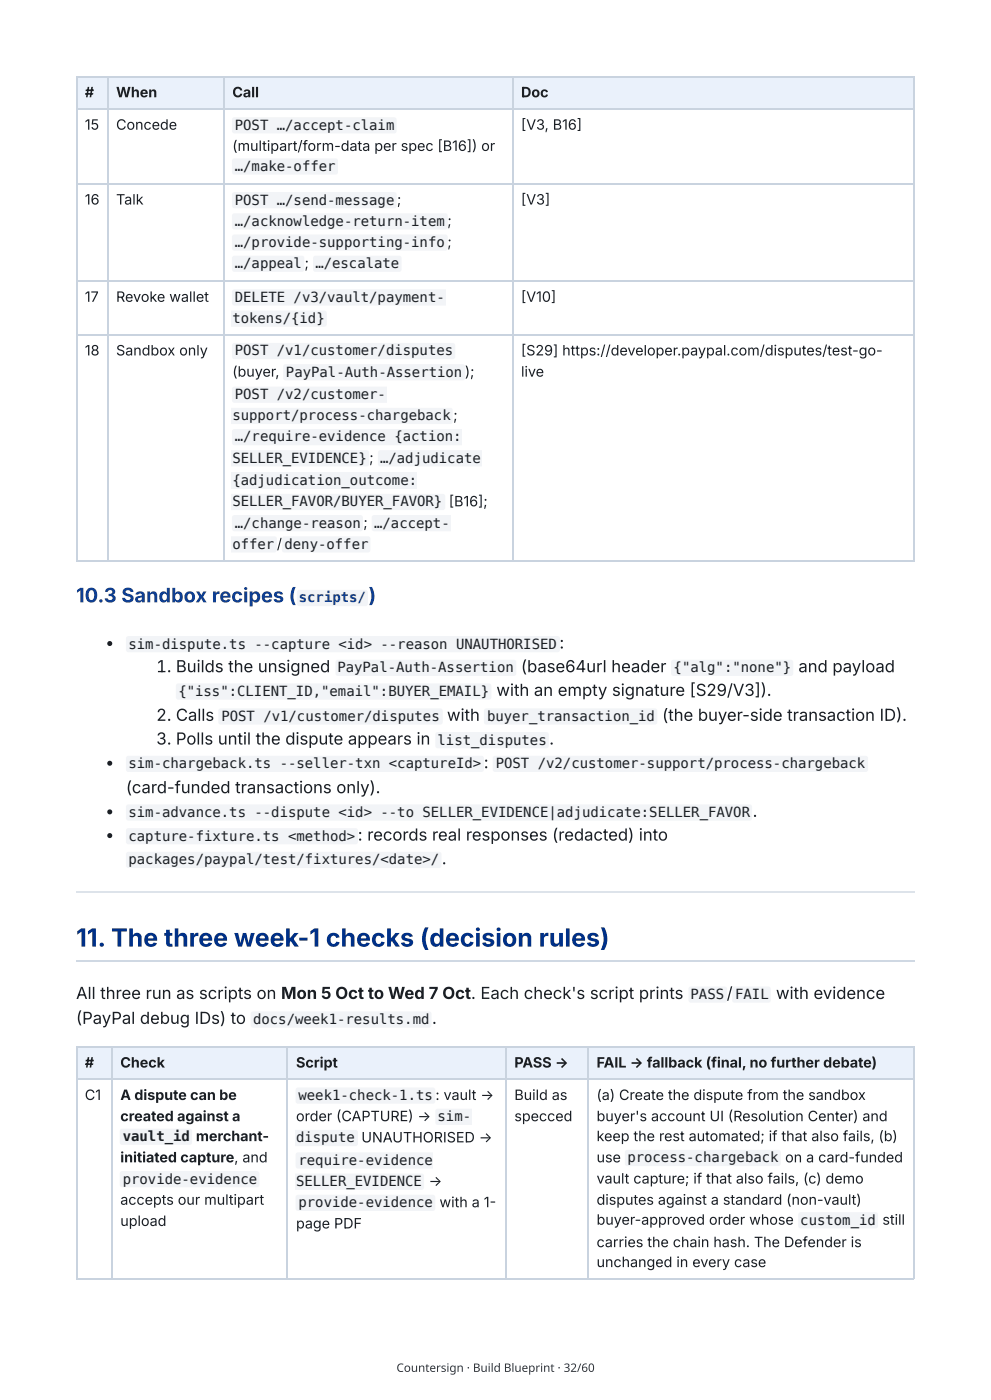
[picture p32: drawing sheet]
<svg xmlns="http://www.w3.org/2000/svg" width="210mm" height="297mm" viewBox="0 0 210 297" stroke-linecap="round" stroke-linejoin="round" font-family="sans-serif">
<defs><g id="words">
<text font-size="5.3" fill="#003087" x="16.1" y="200.8">11. The three week-1 checks (decision rules)</text>
<g font-size="4.2" fill="#0b3d91">
<text x="16.1" y="127.8">10.3 Sandbox recipes (</text>
<text x="78.2" y="127.8">)</text>
</g>
<g font-size="3.5" fill="#1b1f24">
<text x="118.7" y="137.6">:</text>
<text x="33.1" y="142.6">1 . Builds the unsigned</text>
<text x="110.5" y="142.6">(base64url header</text>
<text x="169.4" y="142.6">and payload</text>
<text x="105.3" y="147.6">with an empty signature [S29/V3] ).</text>
<text x="33.1" y="152.9">2 . Calls</text>
<text x="94.8" y="152.9">with</text>
<text x="140.5" y="152.9">(the buyer-side transaction ID).</text>
<text x="33.1" y="158">3. Polls until the dispute appears in</text>
<text x="116.5" y="158">.</text>
<text x="102.6" y="163">:</text>
<text x="26.7" y="168.3">(card-funded transactions only).</text>
<text x="159.7" y="173.3">.</text>
<text x="75.9" y="178.3">:</text>
<text x="77.9" y="178.3">records real responses (redacted) into</text>
<text x="93.7" y="183.4">.</text>
<text x="16.1" y="211.9">All three run as scripts on Mon 5 Oct to Wed 7 Oct. Each check's script prints</text>
<text x="154.2" y="211.9">/</text>
<text x="164.6" y="211.9">with evidence</text>
<text x="16.1" y="217.2">(PayPal debug IDs) to</text>
<text x="91.6" y="217.2">.</text>
</g>
<g font-size="3" fill="#1b1f24">
<text x="18" y="20.6">#</text>
<text x="24.6" y="20.6">When</text>
<text x="49.3" y="20.6">Call</text>
<text x="110.5" y="20.6">Doc</text>
<text x="18" y="27.5">15</text>
<text x="24.6" y="27.5">Concede</text>
<text x="49.8" y="27.5">POST …/accept-claim</text>
<text x="110.5" y="27.5">[V3, B16]</text>
<text x="49.3" y="32">(multipart/form-data per spec [B16] ) or</text>
<text x="49.8" y="36.2">…/make-offer</text>
<text x="18" y="43.4">16</text>
<text x="24.6" y="43.4">Talk</text>
<text x="49.8" y="43.4">POST …/send-message</text>
<text x="49.8" y="47.9">…/acknowledge-return-item ;</text>
<text x="84.2" y="43.4">;</text>
<text x="110.5" y="43.4">[V3]</text>
<text x="49.8" y="52.4">…/provide-supporting-info ;</text>
<text x="49.8" y="56.9">…/appeal</text>
<text x="64.6" y="56.9">;</text>
<text x="66.9" y="56.9">…/escalate</text>
<text x="18" y="64">17</text>
<text x="24.6" y="64">Revoke wallet</text>
<text x="49.8" y="64">DELETE /v3/vault/payment-</text>
<text x="110.5" y="64">[V10]</text>
<text x="49.3" y="68.5">tokens/{id}</text>
<text x="18" y="75.4">18</text>
<text x="24.6" y="75.4">Sandbox only</text>
<text x="49.8" y="75.4">POST /v1/customer/disputes</text>
<text x="110.5" y="75.4">[S29] https://developer.paypal.com/disputes/test-go-</text>
<text x="49.3" y="79.9">(buyer,</text>
<text x="60.7" y="79.9">PayPal-Auth-Assertion );</text>
<text x="110.5" y="79.9">live</text>
<text x="49.3" y="89.2">support/process-chargeback</text>
<text x="49.8" y="84.7">POST /v2/customer-</text>
<text x="96.2" y="89.2">;</text>
<text x="49.8" y="93.7">…/require-evidence {action:</text>
<text x="49.3" y="98.2">SELLER_EVIDENCE}</text>
<text x="78.3" y="98.2">;</text>
<text x="80.6" y="98.2">…/adjudicate</text>
<text x="49.3" y="102.9">{adjudication_outcome:</text>
<text x="49.3" y="107.4">SELLER_FAVOR/BUYER_FAVOR}</text>
<text x="95.2" y="107.4">[B16] ;</text>
<text x="49.8" y="111.9">…/change-reason</text>
<text x="77.1" y="111.9">;</text>
<text x="79.4" y="111.9">…/accept-</text>
<text x="49.3" y="116.4">offer /</text>
<text x="60.4" y="116.4">deny-offer</text>
<text x="27.3" y="137.6">sim-dispute.ts --capture &lt;id&gt; --reason UNAUTHORISED</text>
<text x="71.6" y="142.6">PayPal-Auth-Assertion</text>
<text x="142.9" y="142.6">{&quot;alg&quot;:&quot;none&quot;}</text>
<text x="37.8" y="147.6">{&quot;iss&quot;:CLIENT_ID,&quot;email&quot;:BUYER_EMAIL}</text>
<text x="47" y="152.9">POST /v1/customer/disputes</text>
<text x="103.3" y="152.9">buyer_transaction_id</text>
<text x="92.8" y="158">list_disputes</text>
<text x="27.3" y="163">sim-chargeback.ts --seller-txn &lt;captureId&gt;</text>
<text x="105.2" y="163">POST /v2/customer-support/process-chargeback</text>
<text x="27.3" y="173.3">sim-advance.ts --dispute &lt;id&gt; --to SELLER_EVIDENCE|adjudicate:SELLER_FAVOR</text>
<text x="27.3" y="178.3">capture-fixture.ts &lt;method&gt;</text>
<text x="27.3" y="183.4">packages/paypal/test/fixtures/&lt;date&gt;/</text>
<text x="146.5" y="211.9">PASS</text>
<text x="156" y="211.9">FAIL</text>
<text x="53.7" y="217.2">docs/week1-results.md</text>
<text x="18" y="226.5">#</text>
<text x="25.5" y="226.5">Check</text>
<text x="62.8" y="226.5">Script</text>
<text x="109.1" y="226.5">PASS →</text>
<text x="126.6" y="226.5">FAIL → fallback (final, no further debate)</text>
<text x="18" y="233.4">C1</text>
<text x="25.5" y="233.4">A dispute can be</text>
<text x="63.3" y="233.4">week1-check-1.ts</text>
<text x="92.4" y="233.4">:</text>
<text x="94.1" y="233.4">vault →</text>
<text x="109.1" y="233.4">Build as</text>
<text x="126.6" y="233.4">(a) Create the dispute from the sandbox</text>
<text x="25.5" y="237.9">created against a</text>
<text x="62.8" y="237.9">order (CAPTURE) →</text>
<text x="92.8" y="237.9">sim-</text>
<text x="109.1" y="237.9">specced</text>
<text x="126.6" y="237.9">buyer's account UI (Resolution Center) and</text>
<text x="26" y="242.1">vault_id</text>
<text x="41.6" y="242.1">merchant-</text>
<text x="62.8" y="242.4">dispute</text>
<text x="76.7" y="242.4">UNAUTHORISED →</text>
<text x="126.6" y="242.1">keep the rest automated; if that also fails, (b)</text>
<text x="25.5" y="246.6">initiated capture, and</text>
<text x="26" y="251.1">provide-evidence</text>
<text x="62.8" y="251.6">SELLER_EVIDENCE</text>
<text x="63.3" y="247.1">require-evidence</text>
<text x="90.9" y="251.6">→</text>
<text x="126.6" y="246.6">use</text>
<text x="126.6" y="251.1">vault capture; if that also fails, (c) demo</text>
<text x="133.1" y="246.6">process-chargeback</text>
<text x="166.6" y="246.6">on a card-funded</text>
<text x="25.5" y="255.6">accepts our multipart</text>
<text x="63.3" y="256.1">provide-evidence</text>
<text x="93.2" y="256.1">with a 1-</text>
<text x="126.6" y="255.6">disputes against a standard (non-vault)</text>
<text x="25.5" y="260.1">upload</text>
<text x="62.8" y="260.6">page PDF</text>
<text x="126.6" y="259.8">buyer-approved order whose</text>
<text x="169.8" y="259.8">custom_id</text>
<text x="187.2" y="259.8">still</text>
<text x="126.6" y="264.6">carries the chain hash. The Defender is</text>
<text x="126.6" y="268.8">unchanged in every case</text>
</g>
<text font-size="3" fill="#0b3d91" x="63.4" y="127.8">scripts/</text>
<text font-size="2.5" fill="#343434" x="84.1" y="291">Countersign · Build Blueprint · 32/60</text>
</g></defs>
<g fill="#eaf1fb">
<path d="M16.4 16.4h6.6v6.6h-6.6z"/>
<path d="M23 16.4h24.6v6.6h-24.6z"/>
<path d="M47.6 16.4h61.1v6.6h-61.1z"/>
<path d="M108.7 16.4h85.2v6.6h-85.2z"/>
</g>
<path d="M16.1 16.3h177.8M16.3 16.1v103M22.9 16.1v103M47.5 16.1v103M108.9 16.1v103M193.8 16.1v103M16.1 23.2h177.8M16.1 39h177.8M16.1 59.7h177.8M16.1 71h177.8M16.1 118.9h177.8" fill="none" stroke="#c9d3df" stroke-width=".26"/>
<path d="M16.1 189.3h177.8" fill="none" stroke="#dde3ea" stroke-width=".26"/>
<path d="M16.1 203.9h177.8" fill="none" stroke="#cfd8e3" stroke-width=".26"/>
<g fill="#eaf1fb">
<path d="M16.4 222.3h7.4v6.6h-7.4z"/>
<path d="M23.8 222.3h37.3v6.6h-37.3z"/>
<path d="M61.1 222.3h46.3v6.6h-46.3z"/>
<path d="M107.4 222.3h17.5v6.6h-17.5z"/>
<path d="M124.9 222.3h69v6.6h-69z"/>
</g>
<path d="M16.1 222.1h177.8M16.1 229h177.8M16.3 222v49.2M23.7 222v49.2M61 222v49.2M107.3 222v49.2M124.8 222v49.2M193.8 222v49.2M16.1 271.3h177.8" fill="none" stroke="#c9d3df" stroke-width=".26"/>
<g fill="#f2f4f7">
<path d="M49.4 25l.3-.1h33.9l.3 .1 .2 .3v2.5l-.1 .4-.4 .1h-33.9l-.3-.1-.2-.3v-2.5z"/>
<path d="M49.4 33.8l.3-.2h21.6l.4 .4v2.6l-.2 .3-.3 .1h-21.6l-.2-.1-.2-.4v-2.4z"/>
<path d="M49.4 40.9l.3-.2h33.9l.3 .1 .2 .4v2.5l-.1 .3-.4 .2h-33.9l-.3-.2-.2-.2v-2.5z"/>
<path d="M49.4 45.4l.3-.2h44.8l.3 .1 .2 .4v2.5l-.2 .3-.3 .2h-44.8l-.3-.2-.2-.2v-2.5z"/>
<path d="M49.4 49.9l.3-.2h44.8l.3 .1 .2 .4v2.5l-.2 .3-.3 .2h-44.8l-.3-.2-.2-.2v-2.5z"/>
<path d="M49.4 54.4l.3-.2h14.4l.4 .5v2.6l-.1 .2-.4 .2h-14.4l-.2-.2-.2-.3v-2.4z"/>
<path d="M66.6 54.4l.3-.2h17.9l.4 .5v2.6l-.2 .2-.3 .2h-17.9l-.2-.2-.2-.3v-2.4z"/>
<path d="M49.4 61.5l.3-.1h44.8v3.4h-44.8l-.3-.1-.2-.3v-2.5z"/>
<path d="M49.2 65.9h19.7l.4 .4v2.6l-.1 .3-.4 .1h-19.6z"/>
<path d="M49.4 72.9l.3-.1h46.3h.3l.3 .4v2.5l-.2 .3-.4 .2h-46.3l-.3-.2-.2-.2v-2.5z"/>
<path d="M60.2 77.4l.4-.1h37.6h.3l.2 .4v2.5l-.2 .3-.3 .2h-37.6l-.4-.2-.1-.2v-2.5z"/>
<path d="M49.4 82.2l.3-.2h32.4v3.5h-32.4l-.3-.2-.2-.3v-2.4z"/>
<path d="M49.2 86.5h46.3l.3 .1 .2 .3v2.5l-.1 .4-.4 .2h-46.3z"/>
<path d="M49.4 91.2l.3-.2h48.2v3.5h-48.2l-.3-.2-.2-.3v-2.5z"/>
<path d="M49.2 95.5h28.7l.4 .4v2.6l-.1 .3-.4 .2h-28.6z"/>
<path d="M80.3 95.7l.4-.2h21.5v3.5l-21.6-.1-.3-.1-.1-.4v-2.4z"/>
<path d="M49.2 100.3h39.2v3.4h-39.2z"/>
<path d="M49.2 104.8h44.7l.3 .1 .2 .3 .1 2.5-.2 .4-.4 .1h-44.7z"/>
<path d="M49.4 109.4l.3-.1h26.9l.4 .4v2.6l-.2 .3-.3 .1h-26.8l-.3-.1-.2-.3v-2.5z"/>
<path d="M79 109.4l.4-.1h16.2v3.4h-16.3l-.3-.1-.2-.4v-2.4z"/>
<path d="M49.2 113.8h9.2l.3 .5v2.6l-.5 .3h-9z"/>
<path d="M60 113.9l.3-.1h17.9l.4 .4v2.6l-.2 .3-.3 .1h-17.9l-.2-.1-.2-.4v-2.4z"/>
<path d="M63.1 125.3l.4-.2 14.1 .1 .4 .4v2.6l-.1 .2-.4 .2h-14.1l-.3-.2-.1-.3v-2.4z"/>
</g>
<circle cx="23.3" cy="136.5" r=".53" fill="#1b1f24"/>
<g fill="#f2f4f7">
<path d="M26.9 135.1l.4-.2h91l.3 .1 .2 .4v2.4l-.2 .4-.3 .2h-91l-.4-.2-.2-.2v-2.5z"/>
<path d="M71.3 140.1l.4-.1h37.3l.3 .1 .2 .3v2.5l-.1 .3-.4 .2h-37.3l-.4-.2-.1-.2v-2.5z"/>
<path d="M142.5 140.1l.4-.1h24.9l.5 .4v2.6l-.2 .2-.4 .2h-24.9l-.3-.2-.2-.3v-2.4z"/>
<path d="M37.5 145.1l.3-.1h65.9l.3 .1 .2 .3v2.5l-.1 .4-.4 .1h-65.9l-.3-.1-.2-.3v-2.5z"/>
<path d="M46.5 150.4l.3-.1h46.6l.3 .1 .2 .3v2.5l-.1 .4-.4 .1h-46.6l-.3-.1-.2-.3v-2.5z"/>
<path d="M102.8 150.4l.4-.1h35.7l.3 .1 .2 .3v2.5l-.1 .4-.4 .1h-35.7l-.4-.1-.1-.3v-2.5z"/>
<path d="M92.5 155.5l.4-.2h23.1l.4 .4v2.6l-.1 .3-.4 .2-23.1-.1-.3-.1-.2-.4v-2.4z"/>
</g>
<circle cx="23.3" cy="161.9" r=".53" fill="#1b1f24"/>
<g fill="#f2f4f7">
<path d="M26.9 160.5l.4-.2h74.8l.3 .1 .2 .4 .1 2.4-.2 .4-.4 .2h-74.8l-.4-.2-.2-.2v-2.5z"/>
<path d="M104.7 160.5l.3-.2h78.6l.3 .1 .2 .4v2.4l-.1 .4-.4 .2h-78.6l-.3-.2-.2-.2v-2.5z"/>
</g>
<circle cx="23.3" cy="172.2" r=".53" fill="#1b1f24"/>
<path d="M26.9 170.8l.4-.1h131.7h.3l.2 .4v2.5l-.1 .3-.4 .2h-131.7l-.4-.2-.2-.2v-2.5z" fill="#f2f4f7"/>
<circle cx="23.3" cy="177.3" r=".53" fill="#1b1f24"/>
<g fill="#f2f4f7">
<path d="M26.9 175.8l.4-.1h48.1l.3 .1 .2 .3v2.5l-.1 .4-.4 .1h-48.1l-.4-.1-.2-.3v-2.5z"/>
<path d="M26.9 180.9l.4-.2h65.8l.3 .1 .3 .3v2.5l-.2 .4-.4 .2h-65.8l-.4-.2-.2-.3v-2.5z"/>
<path d="M146.2 209.4l.4-.1h7.3l.4 .5-.1 2.6-.5 .3h-7.3l-.4-.5v-2.4z"/>
<path d="M155.5 209.4l.3-.1h7.4l.3 .5v2.6l-.5 .3h-7.4l-.3-.5v-2.4z"/>
<path d="M53.3 214.7l.4-.1h37.3l.3 .1 .2 .3v2.5l-.1 .4-.4 .1h-37.3l-.4-.1-.1-.3v-2.5z"/>
<path d="M25.6 239.6l.3-.2 14.4 .1 .4 .4v2.6l-.1 .2-.4 .2h-14.4l-.2-.2-.2-.3v-2.4z"/>
<path d="M25.6 248.6l.3-.2h28.6l.3 .1 .2 .4v2.5l-.1 .3-.4 .2h-28.6l-.3-.2-.2-.2v-2.5z"/>
<path d="M62.9 230.9l.3-.2h28.6l.3 .1 .2 .3v2.5l-.1 .4-.4 .2h-28.6l-.3-.2-.2-.3v-2.5z"/>
<path d="M92.5 235.4l.4-.2h7.2v3.5l-7.4-.1-.4-.5v-2.4z"/>
<path d="M62.7 239.7h12.8l.4 .4v2.6l-.1 .3-.4 .2h-12.7z"/>
<path d="M62.9 244.6l.3-.1h28.7v3.4h-28.8l-.2-.1-.2-.4v-2.4z"/>
<path d="M62.7 249h26.8l.4 .4v2.6l-.1 .3-.4 .1h-26.7z"/>
<path d="M62.9 253.6l.3-.1h28.6l.3 .1 .2 .3v2.5l-.1 .4-.4 .1h-28.6l-.3-.1-.2-.3v-2.5z"/>
<path d="M132.7 244.1l.4-.2h32l.3 .1 .2 .4v2.5l-.1 .3-.4 .2h-32l-.4-.2-.1-.2v-2.5z"/>
<path d="M169.5 257.3l.4-.1h15.9l.5 .4v2.6l-.2 .3-.4 .1h-15.9l-.3-.1-.2-.4v-2.4z"/>
</g>
<use href="#words"/>
</svg>
